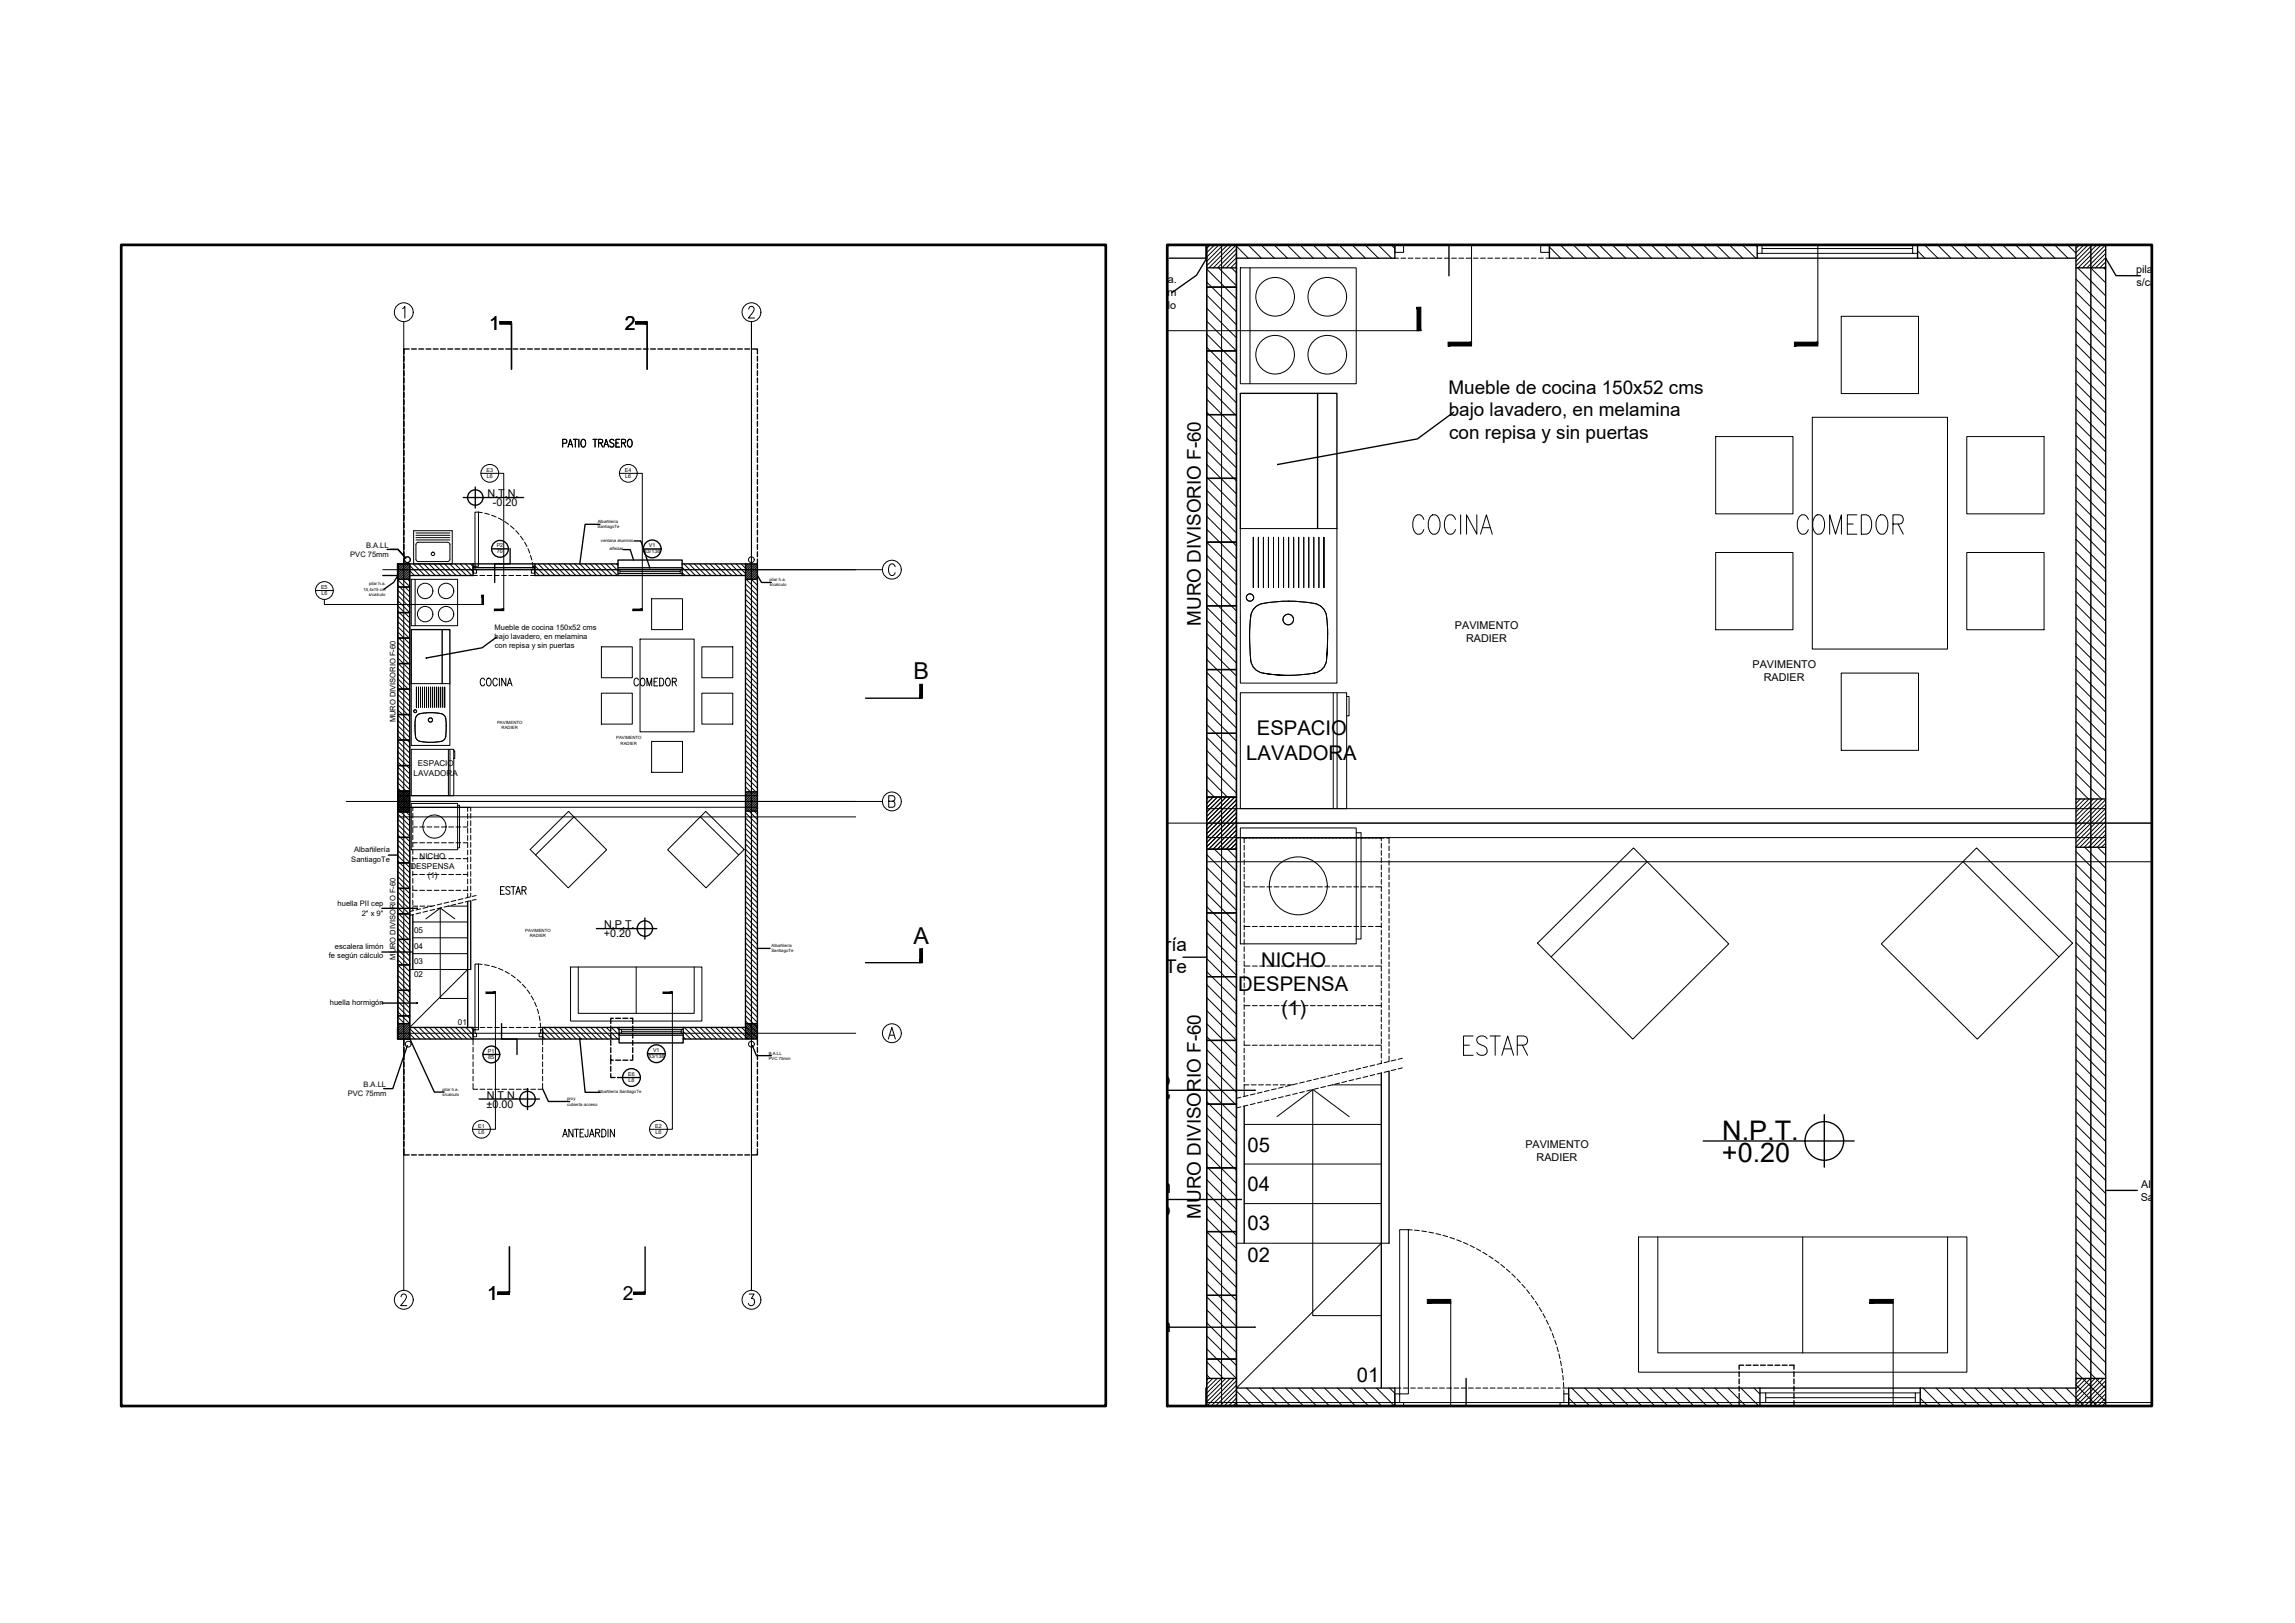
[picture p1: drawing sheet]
<svg xmlns="http://www.w3.org/2000/svg" width="594mm" height="420mm" viewBox="0 0 594 420" stroke-linecap="round" stroke-linejoin="round" font-family="sans-serif">
<defs><g id="words">
<g font-size="8.8">
<text x="364.4" y="139.3">COCINA</text>
<text x="463.9" y="139.3">COMEDOR</text>
<text x="377.5" y="274.5">ESTAR</text>
</g>
<g font-size="7">
<text x="445.8" y="295.2">N.P.T.</text>
<text x="445.7" y="300.9">+0.20</text>
</g>
<g font-size="6">
<text x="236.4" y="175.9">B</text>
<text x="236.4" y="244.3">A</text>
</g>
<g font-size="5.2">
<text x="325.3" y="190.4">ESPACIO</text>
<text x="322.6" y="196.7">LAVADORA</text>
<text x="326.4" y="250.3">NICHO</text>
<text x="320.5" y="256.6">DESPENSA</text>
<text x="331.7" y="262.9">(1)</text>
<text x="322.9" y="298.1">05</text>
<text x="322.9" y="308.4">04</text>
<text x="322.9" y="318.5">03</text>
<text x="322.9" y="326.6">02</text>
<text x="351.2" y="357.8">01</text>
</g>
<g font-size="5">
<text x="126.7" y="85.4">1</text>
<text x="161.8" y="85.4">2</text>
<text x="126.1" y="336.6">1</text>
<text x="161.2" y="336.6">2</text>
</g>
<g font-size="4.9">
<text x="375" y="102">Mueble de cocina 150x52 cms</text>
<text x="375" y="107.8">bajo lavadero, en melamina</text>
<text x="375.1" y="113.6">con repisa y sin puertas</text>
<text x="310.9" y="162" transform="rotate(-90 310.9 162)">MURO DIVISORIO F-60</text>
<text x="282.3" y="252">SantiagoTe</text>
<text x="284.2" y="246.1">Albañilería</text>
<text x="273.4" y="281">huella PII cep</text>
<text x="289" y="286.9">2&quot; x 9&quot;</text>
<text x="271.7" y="308.8">escalera limón</text>
<text x="267.7" y="314.7">fe según cálculo</text>
<text x="310.9" y="315.5" transform="rotate(-90 310.9 315.5)">MURO DIVISORIO F-60</text>
<text x="268.4" y="344.8">huella hormigón</text>
</g>
<g font-size="2.8">
<text x="552.9" y="70.6">pilar h.a.</text>
<text x="290.1" y="76.6">15,4x15 cm</text>
<text x="293.9" y="73.2">pilar h.a.</text>
<text x="553" y="73.9">s/calculo</text>
<text x="293.6" y="79.9">s/calculo</text>
<text x="126.2" y="128.7">N.T.N.</text>
<text x="127.6" y="131">-0.20</text>
<text x="376.6" y="162.8">PAVIMENTO</text>
<text x="379.5" y="166.1">RADIER</text>
<text x="453.7" y="173">PAVIMENTO</text>
<text x="456.6" y="176.3">RADIER</text>
<text x="156.3" y="242.6">+0.20</text>
<text x="156.4" y="240.3">N.P.T.</text>
<text x="126" y="286.7">±0.00</text>
<text x="126" y="284.5">N.T.N.</text>
<text x="394.9" y="297.2">PAVIMENTO</text>
<text x="397.8" y="300.6">RADIER</text>
<text x="554.2" y="310.8">SantiagoTe</text>
<text x="554.3" y="307.4">Albañilería</text>
</g>
<g font-size="2.1">
<text x="107.1" y="200.9">LAVADORA</text>
<text x="108.2" y="198.4">ESPACIO</text>
<text x="106.2" y="224.9">DESPENSA</text>
<text x="108.6" y="222.3">NICHO</text>
<text x="110.7" y="227.4">(1)</text>
<text x="107.2" y="245.6">04</text>
<text x="107.2" y="241.5">05</text>
<text x="107.2" y="249.7">03</text>
<text x="107.2" y="252.9">02</text>
<text x="118.5" y="265.4">01</text>
</g>
<g font-size="2">
<text x="94.7" y="141.7">B.A.LL</text>
<text x="90.7" y="144.1">PVC 75mm</text>
<text x="128" y="163">Mueble de cocina 150x52 cms</text>
<text x="128" y="165.4">bajo lavadero, en melamina</text>
<text x="128.1" y="167.7">con repisa y sin puertas</text>
<text x="102.4" y="187" transform="rotate(-90 102.4 187)">MURO DIVISORIO F-60</text>
<text x="91.7" y="220.7">Albañilería</text>
<text x="90.9" y="223">SantiagoTe</text>
<text x="87.4" y="234.7">huella PII cep</text>
<text x="93.6" y="237">2&quot; x 9&quot;</text>
<text x="86.7" y="245.8">escalera limón</text>
<text x="85.1" y="248.1">fe según cálculo</text>
<text x="102.4" y="248.5" transform="rotate(-90 102.4 248.5)">MURO DIVISORIO F-60</text>
<text x="85.4" y="260.2">huella hormigón</text>
<text x="94.1" y="281.3">B.A.LL</text>
<text x="90" y="283.7">PVC 75mm</text>
</g>
<g font-size="1.4">
<text x="125.9" y="122.1">E3</text>
<text x="126" y="123.6">L6</text>
<text x="161.8" y="122.1">E4</text>
<text x="161.9" y="123.6">L6</text>
<text x="128.6" y="141.6">P2</text>
<text x="128.6" y="143.2">70</text>
<text x="166.7" y="143.2">83/138</text>
<text x="168" y="141.7">V1</text>
<text x="83.1" y="152.4">E5</text>
<text x="83.2" y="154">L6</text>
<text x="126.3" y="272.5">P1</text>
<text x="126.4" y="274.1">85</text>
<text x="167.8" y="273.9">83/138</text>
<text x="169" y="272.3">V1</text>
<text x="162.6" y="278.5">E6</text>
<text x="162.7" y="280.1">L8</text>
<text x="123.8" y="291.9">E1</text>
<text x="123.9" y="293.5">L6</text>
<text x="169.6" y="291.9">E2</text>
<text x="169.7" y="293.5">L6</text>
</g>
<g font-size="1.1">
<text x="154.7" y="136.7">SantiagoTe</text>
<text x="154.7" y="135.3">Albañilería</text>
<text x="155.6" y="140.2">ventana aluminio</text>
<text x="157.8" y="142.5">alfeizar</text>
<text x="94.1" y="152.9">15,4x15 cm</text>
<text x="95.5" y="154.2">s/calculo</text>
<text x="95.6" y="151.5">pilar h.a.</text>
<text x="199.2" y="150.5">pilar h.a.</text>
<text x="199.2" y="151.8">s/calculo</text>
<text x="128.7" y="187.4">PAVIMENTO</text>
<text x="129.8" y="188.7">RADIER</text>
<text x="159.5" y="191.4">PAVIMENTO</text>
<text x="160.7" y="192.8">RADIER</text>
<text x="136" y="241.1">PAVIMENTO</text>
<text x="137.1" y="242.5">RADIER</text>
<text x="199.7" y="245.2">Albañilería</text>
<text x="199.7" y="246.6">SantiagoTe</text>
<text x="199" y="274.4">PVC 75mm</text>
<text x="199" y="273">B.A.LL</text>
<text x="114.5" y="282.5">pilar h.a.</text>
<text x="114.6" y="283.8">s/calculo</text>
<text x="146.8" y="284.9">proy</text>
<text x="146.8" y="286.2">cubierta acceso</text>
<text x="154.7" y="283.1">Albañilería SantiagoTe</text>
</g>
</g></defs>
<!-- layer: A-ANNO-SYMB -->
<g fill="none" stroke="#000" stroke-width=".26">
<path d="M316.2 63.4v300.6M541.2 63.4v300.6M104.5 83.3v250.8M194.5 83.2v250.8M99.1 147.5h129.3M89.6 207.5h138.8M103 209h93.1M103 211.5h118.5M103 206h93.1M302.2 213.1h254.8M312.4 216.8h232.7M312.4 209.3h232.7"/>
<path d="M312.4 223.1h244.6M103 267.5h118.5M312.4 363.1h244.6"/>
<circle cx="104.5" cy="80.8" r="2.44"/>
<circle cx="194.5" cy="80.8" r="2.44"/>
<circle cx="230.9" cy="147.5" r="2.44"/>
<circle cx="230.9" cy="207.5" r="2.44"/>
<circle cx="230.9" cy="267.5" r="2.44"/>
<circle cx="104.5" cy="336.5" r="2.44"/>
<circle cx="194.5" cy="336.5" r="2.44"/>
</g>
<!-- layer: A-WALL-FULL -->
<g fill="none" stroke="#000" stroke-width=".35">
<path d="M312.4 63.4v300.6M312.4 74.3h7.7M312.4 69.3h7.7M320.1 63.4v300.6M361.1 63.4v3.4h-41M401.1 63.4v3.4h53.8v-3.4M496.4 63.4v3.4h41M537.4 63.4v300.6M537.4 69.3h7.7M545.1 63.4v300.6M312.4 90.8h7.7M312.4 107.3h7.7"/>
<path d="M312.4 123.8h7.7M103 146h3.1v123h-3.1zM103 152h3.1M103 158.6h3.1M103 150h3.1M106.1 146h16.4v3h-16.4M138.5 146h21.5v3h-21.5zM193 146h3.1v123h-3.1zM193 146h-16.4v3h16.4M193 150h3.1M312.4 156.8h7.7M312.4 140.3h7.7"/>
<path d="M103 178.4h3.1M103 171.8h3.1M103 165.2h3.1M312.4 173.3h7.7M103 198.2h3.1M103 191.6h3.1M103 185h3.1M312.4 189.8h7.7M103 204.8h3.1M103 210.2h3.1M103 216.8h3.1M193 205h3.1"/>
<path d="M193 210h3.1M312.4 206.3h7.7M312.4 219.8h7.7M537.4 206.8h7.7M537.4 219.3h7.7M103 223.4h3.1M103 230h3.1M103 236.6h3.1M312.4 236.3h7.7M103 243.2h3.1M103 249.8h3.1M103 256.4h3.1"/>
<path d="M312.4 252.8h7.7M103 263h3.1M103 265h3.1M106.1 266h16.4v3h-16.4M140.5 266h19.8v3h-19.8zM193 266h-16.1v3h16.1M193 265h3.1M312.4 269.3h7.7M312.4 285.8h7.7M312.4 302.3h7.7M312.4 318.8h7.7M312.4 335.3h7.7"/>
<path d="M312.4 351.8h7.7M312.4 356.8h7.7M320.1 359.3h41v4.7M537.4 359.3h-40.3v4.7M537.4 356.8h7.7M406.1 364v-4.7h49.5v4.7"/>
</g>
<!-- layer: A-WALL-FULL-EXTR -->
<path d="M302.6 66.8h9.8M99.1 149h3.9" fill="none" stroke="#000" stroke-width=".35"/>
<!-- layer: A-FURN -->
<g fill="none" stroke="#000" stroke-width=".26">
<path d="M321.1 69.3h30v30h-30zM323.6 69.3v30M476.6 81.9h20v20h-20zM444.1 113h20v20h-20zM469.1 108h35v60h-35zM509.1 113h20v20h-20zM107.1 137.4h9.9v8.6h-9.9zM107.7 138.6h8.8M107.7 138h8.8M107.7 139.2h8.8M107.7 139.8h8.8M321.1 136.8h25v40h-25z"/>
<path d="M324.4 139.1v13v-13M325.7 139.1v13v-13M327 139.1v13M328.3 139.1v13M329.7 139.1v13v-13M331 139.1v13v-13M332.3 139.1v13M333.6 139.1v13M334.9 139.1v13M336.2 139.1v13M337.5 139.1v13M338.8 139.1v13"/>
<path d="M340.1 139.1v13M341.4 139.1v13M342.7 139.1v13v-13M106.5 150h12v12h-12zM107.5 150v12M107.7 141v3.8l.1 .4 .5 .2 7.8-.1 .4-.5v-3.8M107.7 141l.1-.4 .5-.2h7.6l.4 .2 .2 .4M168.7 155h8v8h-8zM444.1 143h20v20h-20zM509.1 143h20v20h-20zM106.5 177h10v16h-10zM107.8 177.9v5.2v-5.2"/>
<path d="M108.3 177.9v5.2v-5.2M108.8 177.9v5.2M109.4 177.9v5.2M109.9 177.9v5.2v-5.2M110.4 177.9v5.2v-5.2M110.9 177.9v5.2M111.5 177.9v5.2M112 177.9v5.2M112.5 177.9v5.2M113 177.9v5.2M113.5 177.9v5.2M114.1 177.9v5.2"/>
<path d="M114.6 177.9v5.2M115.1 177.9v5.2v-5.2M155.7 179.5h8v8h-8zM155.7 167.5h8v8h-8zM165.7 165.5h14v24h-14zM181.7 179.5h8v8h-8zM181.7 167.5h8v8h-8zM321.1 179.3h27.5v30h-27.5zM323.5 164.2l.3 6.8M323.5 164.2v-.7a17.6 17.6 0 0 1 .7-5.3 4.5 4.5 0 0 1 4.3-2.2l3.4-.3h3.4a20.3 20.3 0 0 1 6.3 1 5 5 0 0 1 2 4.8l.1 2.7M323.8 171a3.8 3.8 0 0 0 3 3.2M326.8 174.2l2.7 .4 4.1 .2-4.1-.2z"/>
<path d="M343.4 171a3.9 3.9 0 0 1-3.9 3.4l-5.9 .4M343.7 164.2l-.3 6.8zM345.1 179.3v30M346.1 179.3v30M476.6 174.2h20v20.1h-20zM106.5 194h11v12h-11zM108.1 185.1a10.3 10.3 0 0 1 6.8 0 4.8 4.8 0 0 1 .6 3.4v1.1a2.03 2.03 0 0 1-2.4 2.5l-1.1 .1a8.8 8.8 0 0 1-3.9-.6 3.1 3.1 0 0 1-.7-2.6v-1.1a4.1 4.1 0 0 1 .7-2.8zM116.1 194v12M116.5 194v12M117.5 194.4h.2v2h-.2M168.7 191.9h8v8h-8zM348.6 180.3h.6v5h-.6"/>
<path d="M106.5 208h12v12h-12zM118.5 208.5h.5v11h-.5M137.2 219.9l10-9.8 9.8 9.9-9.9 9.9zM148.6 211.5l-10 9.8M181.3 211.5l9.9 9.8M182.7 210.1l9.9 9.8-9.8 10-10-9.9zM321.1 214.3h30v30h-30zM351.1 215.6h1.2v27.5h-1.2M511.6 219.5l24.9 24.7-24.7 24.8-24.8-24.6zM426.4 223.1l-24.9 24.6M508.1 223.1l24.9 24.6M147.7 250.3h34v14h-34z"/>
<path d="M149.7 250.3v12h30v-12M164.7 250.3v12M398 244.2l24.8-24.7 24.7 24.9-24.8 24.6zM424.1 320.2h85v35h-85zM429.1 320.2v30h75v-30M466.6 320.2v30"/>
<circle cx="330.1" cy="76.8" r="5"/>
<circle cx="343.6" cy="76.8" r="5"/>
<circle cx="330.1" cy="91.8" r="5"/>
<circle cx="343.6" cy="91.8" r="5"/>
<circle cx="105.5" cy="144.9" r=".75"/>
<circle cx="110.1" cy="153" r="2"/>
<circle cx="110.1" cy="159" r="2"/>
<circle cx="112.1" cy="143.4" r=".45"/>
<circle cx="115.5" cy="153" r="2"/>
<circle cx="115.5" cy="159" r="2"/>
<circle cx="194.5" cy="144.9" r=".75"/>
<circle cx="323.6" cy="154.7" r=".95"/>
<circle cx="333.5" cy="160.4" r="1.37"/>
<circle cx="107.5" cy="184.1" r=".38"/>
<circle cx="111.4" cy="186.4" r=".55"/>
<circle cx="112.5" cy="214" r="3"/>
<circle cx="336.1" cy="229.3" r="7.5"/>
<circle cx="105.7" cy="270.3" r=".75"/>
<circle cx="194.5" cy="270.3" r=".75"/>
</g>
<!-- layer: A-FLOR-OVHD -->
<g fill="none" stroke="#000" stroke-width=".26">
<path d="M361.1 66.8h.9M362.6 66.8h1.3M364.5 66.8h1.3M366.4 66.8h1.2M368.3 66.8h1.2M370.1 66.8h1.3M372 66.8h1.3M373.9 66.8h1.2M375.8 66.8h1.2M377.6 66.8h1.3M379.5 66.8h1.3M381.4 66.8h1.2"/>
<path d="M383.3 66.8h1.2M385.1 66.8h1.3M387 66.8h1.3M388.9 66.8h1.2M390.8 66.8h1.2M392.6 66.8h1.3M394.5 66.8h1.3M396.4 66.8h1.2M398.3 66.8h1.2M400.1 66.8h1M122.5 149h1.1M124.2 149h1.3"/>
<path d="M126.1 149h1.2M128 149h1.2M129.8 149h1.3M131.7 149h1.3M133.6 149h1.2M135.5 149h1.2M137.3 149h1.2M106.1 209h15.8v1M106.9 218.2h1.1M106.9 214.1h1.1M106.9 209v.9M106.9 210.5v1.3"/>
<path d="M106.9 212.4v1.2M106.9 214.3v1.2M106.9 216.2v1.2M106.9 218v1.3M106.9 219.9v1.3M108.6 218.2h1.3M108.6 214.1h1.3M110.5 218.2h1.3M110.5 214.1h1.3M112.4 218.2h1.2M112.4 214.1h1.2M114.3 218.2h1.2"/>
<path d="M114.3 214.1h1.2M116.1 218.2h1.3M116.1 214.1h1.3M118 218.2h1.3M118 214.1h1.3M119.9 218.2h1.2M119.9 214.1h1.2M121.1 209v1.1M121.1 210.7v1.2M121.1 212.6v1.2M121.1 214.4v1.3M121.1 216.3v1.3"/>
<path d="M121.1 218.2v1.2M121.9 210.6v1.2M121.9 212.5v1.2M121.9 214.3v1.3M121.9 216.2v1.3M121.9 218.1v1.2M121.9 220v1.2M320.2 216.9h.6M321.4 216.9h36.9M322.1 216.9v1.3M322.1 218.8v1.3M357.6 216.9v.8"/>
<path d="M357.6 218.3v1.2M358.9 216.9h.7v1.5M359.6 219v1.2M106.9 234.6h1.2M106.9 229.3v1.2h1.1M106.9 226.4h1.1M106.9 222.3h1.1M106.9 221.8v1.2M106.9 223.7v1.2M106.9 225.5v1.3M106.9 227.4v1.3M106.9 231.2v1.2"/>
<path d="M106.9 233v1.3M106.9 234.9v.9M107.1 236.7l-1 .3M107.1 235.7l-1 .3M108.6 230.5h1.3M108.6 226.4h1.3M108.6 222.3h1.3M108.7 234.6h1.3M108.9 236.3l-1.2 .3M108.9 235.3l-1.2 .3M110.5 230.5h1.3M110.5 226.4h1.3"/>
<path d="M110.5 222.3h1.3M110.6 234.6h1.2M110.7 235.9l-1.2 .2M110.7 234.9l-1.2 .2M112.4 230.5h1.2M112.4 226.4h1.2M112.4 222.3h1.2M112.5 235.4l-1.2 .3M112.5 234.4l-1.2 .3M114.3 230.5h1.2M114.3 226.4h1.2M114.3 222.3h1.2"/>
<path d="M114.4 235l-1.3 .3M114.4 234l-1.3 .3M116.1 230.5h1.3M116.1 226.4h1.3M116.1 222.3h1.3M116.2 234.5l-1.2 .3M116.2 233.5l-1.2 .3M118 234.1l-1.2 .3M118 233.1l-1.2 .3M118 230.5h1.3M118 226.4h1.3M118 222.3h1.3"/>
<path d="M119.8 233.7l-1.2 .2M119.8 232.7l-1.2 .2M119.9 230.5h1.2M119.9 226.4h1.2M119.9 222.3h1.2M121.1 220.1v1.2M121.1 221.9v1.3M121.1 223.8v1.3M121.1 225.7v1.2M121.1 227.6v1.2M121.1 229.4v1.3M121.1 231.3v1.1"/>
<path d="M121.7 233.2l-1.3 .3M121.7 232.2l-1.3 .3M121.9 221.8v1.3M121.9 223.7v1.3M121.9 225.6v1.2M121.9 227.5v1.2M121.9 229.3v1.3M121.9 231.2v1M123.2 232.8l-.9 .3M123.2 231.8l-.9 .3M322.1 239.8h1.5M322.1 229.6h1.5"/>
<path d="M322.1 220.7v1.3M322.1 222.6v1.2M322.1 224.5v1.2M322.1 226.3v1.3M322.1 228.2v1.3M322.1 230.1v1.2M322.1 232v1.2M322.1 233.8v1.3M322.1 235.7v1.3M322.1 237.6v1.2M322.1 239.5v1.2M324.2 239.8h1.2"/>
<path d="M324.2 229.6h1.2M326.1 239.8h1.2M326.1 229.6h1.2M327.9 239.8h1.3M327.9 229.6h1.3M329.8 239.8h1.3M329.8 229.6h1.3M331.7 239.8h1.2M331.7 229.6h1.2M333.6 239.8h1.2M333.6 229.6h1.2M335.4 239.8h1.3"/>
<path d="M335.4 229.6h1.3M337.3 239.8h1.3M337.3 229.6h1.3M339.2 239.8h1.2M339.2 229.6h1.2M341.1 239.8h1.2M341.1 229.6h1.2M342.9 239.8h1.3M342.9 229.6h1.3M344.8 239.8h1.3M344.8 229.6h1.3M346.7 239.8h1.2"/>
<path d="M346.7 229.6h1.2M348.6 239.8h1.2M348.6 229.6h1.2M350.4 239.8h1.3M350.4 229.6h1.3M352.3 239.8h1.3M352.3 229.6h1.3M354.2 239.8h1.2M354.2 229.6h1.2M356.1 239.8h1.5M356.1 229.6h1.5M357.6 220.2v1.2"/>
<path d="M357.6 222v1.3M357.6 223.9v1.3M357.6 225.8v1.2M357.6 227.7v1.2M357.6 229.5v1.3M357.6 231.4v1.3M357.6 233.3v1.2M357.6 235.2v1.2M357.6 237v1.3M357.6 238.9v1.3M359.6 220.9v1.2M359.6 222.7v1.3"/>
<path d="M359.6 224.6v1.3M359.6 226.5v1.2M359.6 228.4v1.2M359.6 230.2v1.3M359.6 232.1v1.3M359.6 234v1.2M359.6 235.9v1.2M359.6 237.7v1.3M359.6 239.6v1.3M322.1 248.8v1.3h1.5M322.1 241.3v1.3M322.1 243.2v1.3"/>
<path d="M322.1 245.1v1.2M322.1 247v1.2M322.1 250.7v1.3M322.1 252.6v1.2M322.1 254.5v1.2M322.1 256.3v1.3M322.1 258.2v1.3M324.2 250.1h1.2M326.1 250.1h1.2M327.9 250.1h1.3M329.8 250.1h1.3M331.7 250.1h1.2"/>
<path d="M333.6 250.1h1.2M335.4 250.1h1.3M337.3 250.1h1.3M339.2 250.1h1.2M341.1 250.1h1.2M342.9 250.1h1.3M344.8 250.1h1.3M346.7 250.1h1.2M348.6 250.1h1.2M350.4 250.1h1.3M352.3 250.1h1.3M354.2 250.1h1.2"/>
<path d="M356.1 250.1h1.5M357.6 240.8v1.2M357.6 242.7v1.2M357.6 244.5v1.3M357.6 246.4v1.3M357.6 248.3v1.2M357.6 250.2v1.2M357.6 252v1.3M357.6 253.9v1.3M357.6 255.8v1.2M357.6 257.7v1.2M357.6 259.5v1.3"/>
<path d="M359.6 241.5v1.2M359.6 243.4v1.2M359.6 245.2v1.3M359.6 247.1v1.3M359.6 249v1.2M359.6 250.9v1.2M359.6 252.7v1.3M359.6 254.6v1.3M359.6 256.5v1.2M359.6 258.4v1.2M122.5 266h1.1M122.5 269v1.5"/>
<path d="M122.5 271.1v1.3M122.5 273v1.2M122.5 274.9v1.2M122.5 276.7v1.3M122.5 278.6v1.3M124.3 266h1.2M126.1 266h1.3M128 266h1.3M129.9 266h1.2M131.8 266h1.2M133.6 266h1.3M135.5 266h1.3"/>
<path d="M137.4 266h1.2M139.3 266h1.2M140.5 269v1.5M140.5 271.1v1.3M140.5 273v1.2M140.5 274.9v1.2M140.5 276.7v1.3M140.5 278.6v1.3M322.1 270.6h1.5M322.1 260.3h1.5M322.1 260.1v1.2M322.1 262v1.2"/>
<path d="M322.1 263.8v1.3M322.1 265.7v1.3M322.1 267.6v1.2M322.1 269.5v1.2M322.1 271.3v1.3M322.1 273.2v1.3M322.1 275.1v1.2M322.1 277v1.2M322.1 278.8v1.3M324.2 270.6h1.2M324.2 260.3h1.2M326.1 270.6h1.2"/>
<path d="M326.1 260.3h1.2M327.9 270.6h1.3M327.9 260.3h1.3M329.8 270.6h1.3M329.8 260.3h1.3M331.7 270.6h1.2M331.7 260.3h1.2M333.6 270.6h1.2M333.6 260.3h1.2M335.4 270.6h1.3M335.4 260.3h1.3M337.3 270.6h1.3"/>
<path d="M337.3 260.3h1.3M339.2 270.6h1.2M339.2 260.3h1.2M339.5 279.6l-1.3 .3M341.1 270.6h1.2M341.1 260.3h1.2M341.3 279.2l-1.2 .3M342.9 270.6h1.3M342.9 260.3h1.3M343.1 278.8l-1.2 .3M344.8 270.6h1.3M344.8 260.3h1.3"/>
<path d="M344.9 278.3l-1.2 .3M346.7 270.6h1.2M346.7 260.3h1.2M346.7 277.9l-1.2 .3M348.6 270.6h1.2M348.6 260.3h1.2M348.6 279.9l-1.2 .3M348.6 277.4l-1.2 .3M350.4 279.5l-1.2 .3M350.4 277l-1.2 .3M350.4 270.6h1.3M350.4 260.3h1.3"/>
<path d="M352.2 279.1l-1.2 .3M352.2 276.6l-1.2 .3M352.3 270.6h1.3M352.3 260.3h1.3M354 278.6l-1.2 .3M354 276.1l-1.2 .3M354.2 270.6h1.2M354.2 260.3h1.2M355.9 278.2l-1.3 .3M355.9 275.7l-1.3 .3M356.1 270.6h1.5M356.1 260.3h1.5"/>
<path d="M357.6 261.4v1.3M357.6 263.3v1.2M357.6 265.2v1.2M357.6 267v1.3M357.6 268.9v1.3M357.6 270.8v1.2M357.6 272.7v1.2M357.6 274.5v.8M357.7 277.8l-1.2 .2M357.7 275.2l-1.2 .3M359.5 277.3l-1.2 .3M359.5 274.8l-1.2 .3"/>
<path d="M359.6 260.2v1.3M359.6 262.1v1.3M359.6 264v1.2M359.6 265.9v1.2M359.6 267.7v1.3M359.6 269.6v1.3M359.6 271.5v1.2M359.6 273.4v1.4M361.3 276.9l-1.2 .3M361.3 274.4l-1.2 .3M363 276.5l-1.1 .2M363 274l-1.1 .2"/>
<path d="M122.5 280.5v1.5h1.1M124.3 282h1.2M126.1 282h1.3M128 282h1.3M129.9 282h1.2M131.8 282h1.2M133.6 282h1.3M135.5 282h1.3M137.4 282h1.2M140.5 280.5v1.5h-1.2M321.2 286.5l-1 .3M321.2 284l-1 .3"/>
<path d="M322.1 280.8h1.2M322.1 280.7v1.3M322.1 282.6v1.2M323.1 286.1l-1.3 .3M323.1 283.6l-1.3 .3M323.9 280.8h1.3M324.9 285.7l-1.2 .3M324.9 283.2l-1.2 .3M325.8 280.8h1.2M326.7 285.2l-1.2 .3M326.7 282.7l-1.2 .3M327.7 280.8h1.2"/>
<path d="M328.5 284.8l-1.2 .3M328.5 282.3l-1.2 .3M329.5 280.8h1.3M330.3 284.3l-1.2 .3M330.3 281.8l-1.2 .3M331.4 280.8h1.3M332.2 283.9l-1.2 .3M332.2 281.4l-1.2 .3M333.3 280.8h1.2M334 283.5l-1.2 .3M334 281l-1.2 .3M335.8 283l-1.2 .3"/>
<path d="M335.8 280.5l-1.2 .3M337.6 282.6l-1.2 .3M337.6 280.1l-1.2 .3M339.5 282.1l-1.3 .3M341.3 281.7l-1.2 .3M343.1 281.3l-1.2 .3M344.9 280.8l-1.2 .3M346.7 280.4l-1.2 .3M361.1 359.3h1.5M363.3 359.3h1.2M365.1 359.3h1.3M367 359.3h1.3"/>
<path d="M368.9 359.3h1.2M370.8 359.3h1.2M372.6 359.3h1.3M374.5 359.3h1.3M376.4 359.3h1.2M378.3 359.3h1.2M380.1 359.3h1.3M382 359.3h1.3M383.9 359.3h1.2M385.8 359.3h1.2M387.6 359.3h1.3M389.5 359.3h1.3"/>
<path d="M391.4 359.3h1.2M393.3 359.3h1.2M395.1 359.3h1.3M397 359.3h1.3M398.9 359.3h1.2M400.8 359.3h1.2M402.6 359.3h1.3M404.5 359.3h1.6"/>
</g>
<!-- layer: A-FLOR-LEVL -->
<g fill="none" stroke="#000" stroke-width=".35">
<path d="M312.2 63.4v3.4M454.9 66.8h41.5M104.5 90.4v1.2v-1.2h1.4M104.5 92.2v1.3M104.5 94.1v1.3M104.5 96v1.2M104.5 97.9v1.2M104.5 99.7v1.3M106.5 90.4h1.3M108.4 90.4h1.3M110.3 90.4h1.2M112.2 90.4h1.2"/>
<path d="M114 90.4h1.3M115.9 90.4h1.3M117.8 90.4h1.2M119.7 90.4h1.2M121.5 90.4h1.3M123.4 90.4h1.3M125.3 90.4h1.2M127.2 90.4h1.2M129 90.4h1.3M130.9 90.4h1.3M132.8 90.4h1.2M134.7 90.4h1.2"/>
<path d="M136.5 90.4h1.3M138.4 90.4h1.3M140.3 90.4h1.2M142.2 90.4h1.2M144 90.4h1.3M145.9 90.4h1.3M147.8 90.4h1.2M149.7 90.4h1.2M151.5 90.4h1.3M153.4 90.4h1.3M155.3 90.4h1.2M157.2 90.4h1.2"/>
<path d="M159 90.4h1.3M160.9 90.4h1.3M162.8 90.4h1.2M164.7 90.4h1.2M166.5 90.4h1.3M168.4 90.4h1.3M170.3 90.4h1.2M172.2 90.4h1.2M174 90.4h1.3M175.9 90.4h1.3M177.8 90.4h1.2M179.7 90.4h1.2"/>
<path d="M181.5 90.4h1.3M183.4 90.4h1.3M185.3 90.4h1.2M187.2 90.4h1.2M189 90.4h1.3M190.9 90.4h1.3M192.8 90.4h1.2M194.7 90.4h1.4v1.2M196.1 92.2v1.3M196.1 94.1v1.3M196.1 96v1.2M196.1 97.9v1.2"/>
<path d="M196.1 99.7v1.3M104.5 101.6v1.3M104.5 103.5v1.2M104.5 105.4v1.2M104.5 107.2v1.3M104.5 109.1v1.3M104.5 111v1.2M104.5 112.9v1.2M104.5 114.7v1.3M104.5 116.6v1.3M104.5 118.5v1.2M196.1 101.6v1.3"/>
<path d="M196.1 103.5v1.2M196.1 105.4v1.2M196.1 107.2v1.3M196.1 109.1v1.3M196.1 111v1.2M196.1 112.9v1.2M196.1 114.7v1.3M196.1 116.6v1.3M196.1 118.5v1.2M341.1 101.8v35M104.5 120.4v1.2M104.5 122.2v1.3"/>
<path d="M104.5 124.1v1.3M104.5 126v1.2M104.5 127.9v1.2M104.5 129.7v1.3M104.5 131.6v1.3M104.5 133.5v1.2M104.5 135.4v1.2M104.5 137.2v1.3M104.5 139.1v1.3M196.1 120.4v1.2M196.1 122.2v1.3M196.1 124.1v1.3"/>
<path d="M196.1 126v1.2M196.1 127.9v1.2M196.1 129.7v1.3M196.1 131.6v1.3M196.1 133.5v1.2M196.1 135.4v1.2M196.1 137.2v1.3M196.1 139.1v1.3M321.1 136.8v-35h25v35M102.9 146v3M104.5 141v1.2M104.5 142.9v1.2"/>
<path d="M104.5 144.7v1.3M122.5 147h16M122.5 146h16M160 146v-1h16.6v1M160 149h16.6M160 147h16.6M196.1 141v1.2M196.1 142.9v1.2M196.1 144.7v1.3M106.5 177v-14h10v14M114.5 163v14M106.9 236.8v14.2"/>
<path d="M121.1 233.4v32.6M121.9 233.2v17.8M102.9 266v3M104.5 269v1.5M104.5 271.2v1.2M104.5 273v1.3M104.5 274.9v1.3M104.5 276.8v1.2M104.5 278.7v1.2M122.5 269h18M160.3 269v1h16.6v-1M160.3 266h16.6"/>
<path d="M160.3 268h16.6M196.1 269v1.5M196.1 271.2v1.2M196.1 273v1.3M196.1 274.9v1.3M196.1 276.8v1.2M196.1 278.7v1.2M357.6 277.8v81.5M359.6 277.3v44.5M104.5 299v-1.6v1.6h1.4M104.5 280.5v1.3M104.5 282.4v1.3"/>
<path d="M104.5 284.3v1.2M104.5 286.2v1.2M104.5 288.1v1.2M104.5 289.9v1.3M104.5 291.8v1.2M104.5 293.7v1.2M104.5 295.5v1.3M106.5 299h1.3M108.4 299h1.3M110.3 299h1.2M112.2 299h1.2M114 299h1.3"/>
<path d="M115.9 299h1.3M117.8 299h1.2M119.7 299h1.2M121.5 299h1.3M123.4 299h1.3M125.3 299h1.2M127.2 299h1.2M129 299h1.3M130.9 299h1.3M132.8 299h1.2M134.7 299h1.2M136.5 299h1.3"/>
<path d="M138.4 299h1.3M140.3 299h1.2M142.2 299h1.2M144 299h1.3M145.9 299h1.3M147.8 299h1.2M149.7 299h1.2M151.5 299h1.3M153.4 299h1.3M155.3 299h1.2M157.2 299h1.2M159 299h1.3"/>
<path d="M160.9 299h1.3M162.8 299h1.2M164.7 299h1.2M166.5 299h1.3M168.4 299h1.3M170.3 299h1.2M172.2 299h1.2M174 299h1.3M175.9 299h1.3M177.8 299h1.2M179.7 299h1.2M181.5 299h1.3"/>
<path d="M183.4 299h1.3M185.3 299h1.2M187.2 299h1.2M189 299h1.3M190.9 299h1.3M192.8 299h1.2M196.1 297.4v1.6h-1.4M196.1 280.5v1.3M196.1 282.4v1.3M196.1 284.3v1.2M196.1 286.2v1.2M196.1 288.1v1.2"/>
<path d="M196.1 289.9v1.3M196.1 291.8v1.2M196.1 293.7v1.2M196.1 295.5v1.3M322.1 286.3v35.5M312.2 359.3v4.7M455.6 359.3h41.5"/>
</g>
<!-- layer: A-ANNO-TEXT -->
<g fill="none" stroke="#000" stroke-width=".26">
<path d="M104.2 79.9l.6-.6v3M193.8 80l.1-.4 .4-.3h.5l.3 .3a1.08 1.08 0 0 1-.2 1.3l-1.2 1.4h1.6M145.7 114.8l.9-.1 .1-.3-.1-.6-.9-.1v2M147 115.7l.6-2 .6 2M147.3 115.1h.7M148.4 113.7h1.1M148.9 113.7v2M149.8 113.7v2M150.7 113.8l.1-.1a1.09 1.09 0 0 1 .9 .8 1.09 1.09 0 0 1-.4 1.1l-.2 .1a1.08 1.08 0 0 1-.8-.8 1.08 1.08 0 0 1 .4-1.1zM153.5 113.7h1.1M154 113.7v2M154.9 114.7l1-.1 .1-.3-.1-.5-1-.1v2"/>
<path d="M155.5 114.7l.5 1M156.3 115.7l.6-2 .6 2M156.5 115.1h.8M158.9 114a.53 .53 0 0 0-.7-.3 .53 .53 0 0 0-.3 .7l.9 .5 .1 .5a.62 .62 0 0 1-1.1 0M159.4 114.7h.7M160.4 113.7h-1v2h1M160.9 114.7l.9-.1 .2-.3-.2-.5-.9-.1v2M161.4 114.7l.6 1M162.7 113.8l.2-.1a1.03 1.03 0 0 1 .8 1 1.03 1.03 0 0 1-.8 1 1.33 1.33 0 0 1-.2-1.9zM231.7 146.7a.8 .8 0 0 0-.8-.8 .8 .8 0 0 0-.8 .8l-.1 .4a1.32 1.32 0 0 0 1.1 1.9l.6-.7M125.5 176a.59 .59 0 0 0-.8-.4 .59 .59 0 0 0-.4 .7v.5a.59 .59 0 0 0 .4 .8 .59 .59 0 0 0 .8-.5M126.2 175.7l.2-.1a1.03 1.03 0 0 1 .8 1 1.03 1.03 0 0 1-.8 1 1.33 1.33 0 0 1-.2-1.9z"/>
<path d="M128.7 176a.59 .59 0 0 0-.7-.4 .59 .59 0 0 0-.4 .7v.5a.59 .59 0 0 0 .4 .8 .59 .59 0 0 0 .7-.5M129.3 175.6v2M130.9 175.6v2l-1-2v2M131.3 177.6l.6-2 .6 2M131.6 176.9h.7M165.3 176a.59 .59 0 0 0-.8-.4 .59 .59 0 0 0-.4 .7v.5a.59 .59 0 0 0 .4 .8 .59 .59 0 0 0 .8-.5M166 175.7l.2-.1a1.03 1.03 0 0 1 .8 1 1.03 1.03 0 0 1-.8 1 1.32 1.32 0 0 1-.2-1.9zM167.5 177.6v-2l.6 2 .6-2v2M169.3 176.5h.6M170.3 175.6h-1v2h1M170.8 175.6a1.07 1.07 0 0 1 1 .6 1.07 1.07 0 0 1-.3 1.3l-.7 .1zM172.6 175.7l.1-.1a1.03 1.03 0 0 1 .8 1 1.03 1.03 0 0 1-.8 1 1.34 1.34 0 0 1-.1-1.9z"/>
<path d="M174 176.5l.9-.1 .2-.3-.2-.4-.9-.1v2M174.6 176.5l.5 1.1M230.1 207.4h1a.73 .73 0 0 0 .6-.7 .73 .73 0 0 0-.6-.7h-1v3h1a.81 .81 0 0 0 .6-.8 .81 .81 0 0 0-.6-.8M129.6 230.5h.6M130.6 229.5h-1v2h1M132 229.8a.53 .53 0 0 0-.7-.3 .53 .53 0 0 0-.3 .7l.9 .5 .1 .5a.61 .61 0 0 1-1.1 0M132.3 229.5h1.1M132.8 229.5v2M133.5 231.5l.6-2 .6 2M133.8 230.9h.7M135.1 230.5l.9-.1 .2-.3-.2-.5-.9-.1v2M135.7 230.5l.5 1"/>
<path d="M229.9 269l1-3 .9 3M230.3 268h1.1M145.7 294.3l.6-2 .6 2M145.9 293.7h.7M148.3 292.3v2l-1-2v2M148.7 292.3h1.1M149.2 292.3v2M150.2 293.3h.6M151.1 292.3h-.9v2h.9M152.2 292.3l-.1 1.9h-.5l-.2-.5M152.6 294.3l.6-2 .6 2M152.8 293.7h.8"/>
<path d="M154.2 293.3l.9-.1 .2-.3-.2-.5-.9-.1v2M154.7 293.3l.6 1M155.8 292.3a1.07 1.07 0 0 1 1.1 .7 1.07 1.07 0 0 1-.4 1.2l-.7 .1zM157.4 292.3v2M159.1 292.3v2l-1.1-2v2M103.8 335.7l.1-.4 .4-.3h.4l.4 .3a1.08 1.08 0 0 1-.2 1.3l-1.2 1.4h1.6M193.9 335h1.3l-.7 1.1a.89 .89 0 0 1 .8 1.4 .89 .89 0 0 1-1.6-.1"/>
</g>
<!-- layer: A-ANNO-NOTE -->
<g fill="none" stroke="#000" stroke-width=".35">
<path d="M375.1 63.4v8M132.4 83.6v12M167.5 83.6v12M119.9 128.8h15.7M123 126.1v5.4M127.3 142.1h4.3M132.1 142v4h-4v4.8M166.5 142.1h4.6M224 180.7h14.4M166.9 237.7v5.4M154.4 240.4h15.6M224 249.2h14.4"/>
<path d="M125 273h4.3M129.8 265v4h4v4M158.1 273.1v1.4h.7M158.1 265.6v1.3M158.1 267.5v1.2M158.1 269.3v1.3M158.1 271.2v1.3M158.8 263.6h-.7v1.4M159.4 274.5h1.2M159.4 263.6h1.2M161.2 278.9h4.6M161.3 274.5h1.2"/>
<path d="M161.3 263.6h1.2M163.1 263.6h.7v1.4M163.8 273.1v1.4h-.7M163.8 265.6v1.3M163.8 267.5v1.2M163.8 269.3v1.3M163.8 271.2v1.3M167.6 272.8h4.6M124 284.5h15.6M136.6 281.8v5.4M440.9 295.4h39.1M472.2 288.6v13.6"/>
<path d="M131.9 322.8v12M167 322.8v12M379.5 356.8v7.2M450.2 355.1v1.3M450.2 357v1.2M450.2 358.9v1.2M451.3 353.4h-1.1v1.1M452 353.4h1.2M453.9 353.4h1.2M455.7 353.4h1.3M457.6 353.4h1.2M459.5 353.4h1.2"/>
<path d="M461.3 353.4h1.3M463.2 353.4h1.2v1.1M464.4 355.1v1.3M464.4 357v1.2M464.4 358.9v1.2M450.2 360.7v1.3M450.2 362.6v1.3M464.4 360.7v1.3M464.4 362.6v1.3"/>
<circle cx="123" cy="128.8" r="2"/>
<circle cx="129.4" cy="142.1" r="2.18"/>
<circle cx="168.8" cy="142.1" r="2.3"/>
<circle cx="166.9" cy="240.4" r="2"/>
<circle cx="127.2" cy="273" r="2.18"/>
<circle cx="163.5" cy="278.9" r="2.3"/>
<circle cx="169.9" cy="272.8" r="2.3"/>
<circle cx="136.6" cy="284.5" r="2"/>
<circle cx="472.2" cy="295.4" r="5"/>
</g>
<g fill="#000" stroke="#000" stroke-width=".26">
<path d="M129.4 83.3h3v.6zM129.4 83.3v.6h3z"/>
<path d="M129.4 83.3h3v.6zM129.4 83.3v.6h3z"/>
<path d="M164.5 83.3h3v.6zM164.5 83.3v.6h3z"/>
<path d="M164.5 83.3h3v.6zM164.5 83.3v.6h3z"/>
<path d="M238.8 177.1v3.6h-.7zM238.1 177.1v3.6l.7-3.6z"/>
<path d="M238.8 245.6v3.6h-.7zM238.1 245.6v3.6l.7-3.6z"/>
<path d="M128.9 335.1h3v-.6zM128.9 334.5h3l-3 .6z"/>
<path d="M128.9 335.1h3v-.6zM128.9 334.5h3l-3 .6z"/>
<path d="M164 335.1h3v-.6zM164 334.5h3l-3 .6z"/>
</g>
<!-- layer: 0 -->
<g fill="none" stroke="#000" stroke-width=".35">
<path d="M312.4 66.8l-2.7 4.5-6.3 4.4M545.1 66.9h.1M545.1 66.9l2.6 4.5h6.4M376.3 106.7l-9.4 6.9-36.2 6.7M155.3 135.7h-3.8l-1.4 10.3M330.7 120.2h.1M100.2 142.2h2.8l2 2.3-2-2.3h-2M103 149l-1.1 1.8-2.5 1.7M161.2 142.3h1.9l.9 2.6M164 144.9h.1M164.1 140h1.8l2.3 7M168.2 147h.1"/>
<path d="M196.1 149l1 1.8h2.6M128.5 164.9l-3.7 2.8-14.5 2.6M98.8 235.1h9.2M100.5 221.4h2.5M98.8 259.7h9.2M98.8 246.5h7.7M196.2 245.5h3.1M312.4 247.8h-6.2M105.4 270.7l-3.7 11.1h-2.4M106.1 269l6.3 13.7h2.6M150.1 269l1.4 13.8h3.8M158.1 278v.9h1.1"/>
<path d="M158.1 274.5v1M158.1 276.1v1.2M159.8 278.9h1.1M194.7 270.7l1.1 2.6h3.9M140.5 282l1.5 3.2h5.5M302.2 282.3h22.7M324.9 282.2v.1M302.2 310.5h19.1M321.3 310.5h.1M545.4 308.2h7.9M545.4 308.2h.1M302.2 343.6h22.7"/>
<path d="M324.9 343.6h.1"/>
</g>
<!-- layer: A-WALL-PATT -->
<g fill="none" stroke="#000" stroke-width=".26">
<path d="M312.4 73l7.7 7.7M312.4 69.7l7.7 7.7M312.4 79.8l7.7 7.7M312.4 76.4l7.7 7.7M313.3 63.4l-.9 .9M314.4 63.4l-2 2M315.4 69.3l4.7 4.7M315.5 63.4l-3.1 3.2M316.6 63.4l-4.2 4.3M317.8 63.4l-5.4 5.4M318.8 69.3l1.3 1.3M318.9 63.4l-6 5.9"/>
<path d="M320 63.4l-5.9 5.9M320.1 64.5l-4.9 4.8M320.1 65.6l-3.8 3.7M320.1 66.7l-2.7 2.6M320.1 63.7l3 3.1M320.1 67.8l-1.5 1.5M320.1 69l-.4 .3M323.1 63.4l3.4 3.4M326.5 63.4l3.4 3.4M329.8 63.4l3.5 3.4M333.2 63.4l3.4 3.4M336.6 63.4l3.4 3.4"/>
<path d="M339.9 63.4l3.5 3.4M343.3 63.4l3.4 3.4M346.7 63.4l3.4 3.4M350 63.4l3.5 3.4M353.4 63.4l3.4 3.4M356.8 63.4l3.4 3.4M360.1 63.4l1 .9M401.1 63.9l2.9 2.9M403.9 63.4l3.4 3.4M407.3 63.4l3.4 3.4M410.7 63.4l3.4 3.4M414 63.4l3.4 3.4"/>
<path d="M417.4 63.4l3.4 3.4M420.7 63.4l3.5 3.4M424.1 63.4l3.5 3.4M427.5 63.4l3.4 3.4M430.9 63.4l3.4 3.4M434.2 63.4l3.4 3.4M437.6 63.4l3.4 3.4M441 63.4l3.4 3.4M444.3 63.4l3.5 3.4M447.7 63.4l3.4 3.4M451.1 63.4l3.4 3.4M454.4 63.4l.5 .4"/>
<path d="M496.4 64.9l1.9 1.9M498.2 63.4l3.4 3.4M501.6 63.4l3.4 3.4M504.9 63.4l3.5 3.4M508.3 63.4l3.4 3.4M511.7 63.4l3.4 3.4M515 63.4l3.5 3.4M518.4 63.4l3.4 3.4M521.8 63.4l3.4 3.4M525.2 63.4l3.4 3.4M528.5 63.4l3.4 3.4M531.9 63.4l3.4 3.4"/>
<path d="M535.2 63.4l2.2 2.1M537.4 79l7.7 7.7M537.4 75.6l7.7 7.7M537.4 72.3l7.7 7.7M537.8 69.3l7.3 7.3M538.3 63.4l-.9 .9M539.4 63.4l-2 2M540.5 63.4l-3.1 3.2M541.2 69.3l3.9 3.9M541.6 63.4l-4.2 4.3M542.8 63.4l-5.4 5.4M543.9 63.4l-6 5.9"/>
<path d="M544.6 69.3l.5 .6M545 63.4l-5.9 5.9M545.1 64.5l-4.9 4.8M545.1 65.6l-3.8 3.7M545.1 66.7l-2.7 2.6M545.1 67.8l-1.5 1.5M545.1 69l-.4 .3M312.4 100l7.7 7.7M312.4 89.9l7.7 7.7M312.4 86.5l7.7 7.7M312.4 96.6l7.7 7.7M312.4 93.2l7.7 7.7"/>
<path d="M312.4 83.1l7.7 7.7M537.4 99.2l7.7 7.7M537.4 95.8l7.7 7.7M537.4 92.5l7.7 7.7M537.4 89.1l7.7 7.7M537.4 85.7l7.7 7.7M537.4 82.4l7.7 7.7M312.4 116.8l7.7 7.7M312.4 106.7l7.7 7.7M312.4 103.3l7.7 7.7M312.4 113.4l7.7 7.7M312.4 110.1l7.7 7.7"/>
<path d="M537.4 119.4l7.7 7.7M537.4 116l7.7 7.7M537.4 112.7l7.7 7.7M537.4 109.3l7.7 7.7M537.4 102.6l7.7 7.7M537.4 105.9l7.7 7.7M312.4 137l7.7 7.7M312.4 133.6l7.7 7.7M312.4 123.5l7.7 7.7M312.4 120.2l7.7 7.7M312.4 130.3l7.7 7.7M312.4 126.9l7.7 7.7"/>
<path d="M537.4 139.6l7.7 7.7M537.4 136.2l7.7 7.7M537.4 132.9l7.7 7.7M537.4 129.5l7.7 7.7M537.4 126.1l7.7 7.7M537.4 122.8l7.7 7.7M103 158.2l3.1 3.1M103 156.8l3.1 3.1M103 151.5l3.1 3M103 150.1l3.1 3.1M103 159.5l3.1 3.1M103 155.5l3.1 3.1"/>
<path d="M103 154.1l3.1 3.1M103 152.8l3.1 3.1M103.2 146l-.2 .2M103.6 146l-.6 .6M104.1 146l-1.1 1.1M104.2 150l1.9 1.8M104.5 146l-1.5 1.5M105 146l-2 2M105.4 146l-2.4 2.4M105.5 150l.6 .5M105.9 146l-2.9 2.9M106.1 146.2l-3.1 3.1"/>
<path d="M106.1 146.7l-3.1 3.1M106.1 147.1l-2.9 2.9M106.1 147.6l-2.4 2.4M106.1 148l-2 2M106.1 148.5l-1.5 1.5M106.1 148.9l-1.1 1.1M106.1 147.7l1.2 1.3M106.1 146.4l2.5 2.6M106.1 149.4l-.7 .6M106.1 149.8l-.2 .2M107 146l3 3M108.3 146l3 3"/>
<path d="M109.7 146l3 3M111 146l3 3M112.4 146l3 3M113.7 146l3 3M115.1 146l3 3M116.4 146l3 3M117.8 146l3 3M119.1 146l3 3M120.5 146l2 2M121.8 146l.7 .6M138.5 146.5l2.5 2.5M138.5 147.8l1.1 1.2"/>
<path d="M139.3 146l3 3M140.7 146l3 3M142 146l3 3M143.4 146l3 3M144.7 146l3 3M146 146l3.1 3M147.4 146l3 3M148.7 146l3 3M150.1 146l3 3M151.4 146l3 3M152.8 146l3 3M154.1 146l3 3"/>
<path d="M155.5 146l3 3M156.8 146l3 3M158.2 146l1.8 1.8M159.5 146l.5 .4M176.6 148.2l.7 .8M176.6 146.9l2.1 2.1M177 146l3 3M178.4 146l3 3M179.7 146l3 3M181.1 146l3 3M182.4 146l3 3M183.8 146l3 3"/>
<path d="M185.1 146l3 3M186.5 146l3 3M187.8 146l3 3M189.2 146l3 3M190.5 146l2.5 2.5M191.9 146l1.1 1.1 1.1-1.1M193 159.2l3.1 3.1M193 157.9l3.1 3.1M193 156.5l3.1 3.1M193 155.2l3.1 3.1M193 153.8l3.1 3.1M193 152.5l3.1 3.1"/>
<path d="M193 151.2l3.1 3M193.2 150l2.9 2.9M193.2 146l-.2 .2M193.6 146l-.6 .6M194.5 150h.1M194.5 150l1.6 1.5M194.5 146l-1.5 1.5M195 146l-2 2M195.4 146l-2.4 2.4M195.9 150l.2 .2M195.9 146l-2.9 2.9M196.1 146.2l-3.1 3.1"/>
<path d="M196.1 146.7l-3.1 3.1M196.1 147.1l-2.9 2.9M196.1 147.6l-2.4 2.4M196.1 148l-2 2M196.1 148.5l-1.5 1.5M196.1 148.9l-1.1 1.1M196.1 149.4l-.6 .6M196.1 149.8l-.2 .2M312.4 153.9l7.7 7.6M312.4 150.5l7.7 7.7M312.4 157.2l7.7 7.7M312.4 147.1l7.7 7.7"/>
<path d="M312.4 143.7l7.7 7.8M312.4 140.4l7.7 7.7M537.4 159.8l7.7 7.7M537.4 156.5l7.7 7.7M537.4 153.1l7.7 7.7M537.4 149.7l7.7 7.7M537.4 146.3l7.7 7.7M537.4 143l7.7 7.7M103 177.1l3.1 3M103 175.7l3.1 3.1M103 171.7l3.1 3M103 170.3l3.1 3.1"/>
<path d="M103 169l3.1 3M103 164.9l3.1 3.1M103 163.6l3.1 3.1M103 162.2l3.1 3.1M103 179.8l3.1 3M103 178.4l3.1 3.1M103 174.4l3.1 3M103 173l3.1 3.1M103 167.6l3.1 3.1M103 166.3l3.1 3.1M103 160.9l3.1 3.1M193 178.1l3.1 3.1"/>
<path d="M193 176.7l3.1 3.1M193 175.4l3.1 3.1M193 174l3.1 3.1M193 172.7l3.1 3.1M193 171.4l3.1 3M193 170l3.1 3.1M193 168.7l3.1 3M193 167.3l3.1 3.1M193 166l3.1 3.1M193 179.4l3.1 3.1M193 164.6l3.1 3.1M193 163.3l3.1 3.1"/>
<path d="M193 161.9l3.1 3.1M193 160.6l3.1 3.1M312.4 170.7l7.7 7.7M312.4 167.3l7.7 7.7M312.4 177.4l7.7 7.7M312.4 174.1l7.7 7.7M312.4 163.9l7.7 7.8M312.4 160.6l7.7 7.7M537.4 176.7l7.7 7.7M537.4 173.3l7.7 7.7M537.4 169.9l7.7 7.7M537.4 166.6l7.7 7.7"/>
<path d="M537.4 163.2l7.7 7.7M103 197.3l3.1 3M103 195.9l3.1 3.1M103 190.5l3.1 3.1M103 189.2l3.1 3.1M103 183.8l3.1 3.1M103 182.4l3.1 3.1M103 200l3.1 3M103 198.6l3.1 3.1M103 194.6l3.1 3M103 193.2l3.1 3.1M103 191.9l3.1 3"/>
<path d="M103 187.8l3.1 3.1M103 186.5l3.1 3.1M103 185.1l3.1 3.1M103 181.1l3.1 3.1M193 199.6l3.1 3.1M193 198.3l3.1 3.1M193 196.9l3.1 3.1M193 195.6l3.1 3.1M193 194.3l3.1 3M193 192.9l3.1 3.1M193 191.6l3.1 3M193 190.2l3.1 3.1"/>
<path d="M193 188.9l3.1 3.1M193 187.5l3.1 3.1M193 186.2l3.1 3.1M193 184.8l3.1 3.1M193 183.5l3.1 3.1M193 182.1l3.1 3.1M193 180.8l3.1 3.1M312.4 187.5l7.7 7.7M312.4 184.2l7.7 7.7M312.4 197.6l7.7 7.7M312.4 194.3l7.7 7.7M312.4 190.9l7.7 7.7"/>
<path d="M312.4 180.8l7.7 7.7M537.4 196.9l7.7 7.7M537.4 193.5l7.7 7.7M537.4 190.1l7.7 7.7M537.4 186.8l7.7 7.7M537.4 183.4l7.7 7.7M537.4 180l7.7 7.7M103 216.1l3.1 3.1M103 214.8l3.1 3.1M103 218.8l3.1 3.1M103 217.5l3.1 3M103 213.4l3.1 3.1"/>
<path d="M103 212.1l3.1 3.1M103 210.7l3.1 3.1M103 204l.8 .8M103 202.6l2.1 2.2M103 201.3l3.1 3.1M103.2 204.8l-.2 .2M103.6 204.8l-.6 .6M103.8 210.2l2.3 2.3M104.1 204.8l-1.1 1.1M104.5 204.8l-1.5 1.5M105 204.8l-2 2M105.1 210.2l1 .9"/>
<path d="M105.4 204.8l-2.4 2.4M105.9 204.8l-2.9 2.9M106.1 205.1l-3.1 3M106.1 205.5l-3.1 3.1M106.1 206l-3.1 3M106.1 206.4l-3.1 3.1M106.1 206.9l-3.1 3M106.1 207.3l-2.9 2.9M106.1 207.8l-2.5 2.4M106.1 208.2l-2 2M106.1 208.7l-1.6 1.5M106.1 209.1l-1.1 1.1"/>
<path d="M106.1 209.5l-.7 .7M106.1 210l-.2 .2M193 215.8l3.1 3.1M193 214.5l3.1 3M193 213.1l3.1 3.1M193 211.8l3.1 3M193 210.4l3.1 3.1M193 203.7l1.3 1.3M193 202.3l2.6 2.7M193 219.9l3.1 3M193 218.5l3.1 3.1M193 217.2l3.1 3"/>
<path d="M193 201l3.1 3.1M193 205h.1M193.4 205l-.4 .4M193.9 210l2.2 2.2M193.9 205l-.9 .9M194.3 205l-1.3 1.3M194.8 205l-1.8 1.8M195.2 210l.9 .8M195.2 205l-2.2 2.2M195.7 205l-2.7 2.7M196.1 205.1l-3.1 3M196.1 205.5l-3.1 3.1"/>
<path d="M196.1 206l-3.1 3M196.1 206.4l-3.1 3.1M196.1 206.9l-3.1 3M196.1 207.3l-2.7 2.7M196.1 207.8l-2.3 2.2M196.1 208.2l-1.8 1.8M196.1 208.7l-1.4 1.3M196.1 209.1l-.9 .9M196.1 209.5l-.5 .5M312.4 204.4l1.9 1.9M312.4 201l5.3 5.3M312.9 206.3l-.5 .6"/>
<path d="M314 206.3l-1.6 1.7M314.4 219.8l5.7 5.7M315.1 206.3l-2.7 2.8M316.3 206.3l-3.9 3.9M317.4 206.3l-5 5.1M317.7 219.8l2.4 2.4M318.5 206.3l-6.1 6.2M319.6 206.3l-7.2 7.3M320.1 207l-7.7 7.7M320.1 208.1l-7.7 7.8M320.1 209.3l-7.7 7.7M320.1 210.4l-7.7 7.7"/>
<path d="M320.1 211.5l-7.7 7.7M320.1 212.6l-7.2 7.2M320.1 213.8l-6.1 6M320.1 214.9l-5 4.9M320.1 216l-3.9 3.8M320.1 217.1l-2.7 2.7M320.1 218.3l-1.6 1.5M320.1 219.4l-.5 .4M537.4 203.6l3.2 3.2M537.4 200.2l6.6 6.6M537.4 206.8v.1M538.5 206.8l-1.1 1.2"/>
<path d="M539.6 219.3l5.5 5.5M539.7 206.8l-2.3 2.3M540.8 206.8l-3.4 3.4M541.9 206.8l-4.5 4.6M543 219.3l2.1 2.1M543 206.8l-5.6 5.7M544.1 206.8l-6.7 6.8M545.1 207l-7.7 7.7M545.1 208.1l-7.7 7.8M545.1 209.3l-7.7 7.7M545.1 210.4l-7.7 7.7M545.1 211.5l-7.7 7.7"/>
<path d="M545.1 212.6l-6.7 6.7M545.1 213.8l-5.6 5.5M545.1 214.9l-4.5 4.4M545.1 216l-3.4 3.3M545.1 217.1l-2.2 2.2M545.1 218.3l-1.1 1M103 236.3l3.1 3.1M103 235l3.1 3.1M103 233.6l3.1 3.1M103 229.6l3.1 3.1M103 228.2l3.1 3.1M103 222.9l3.1 3"/>
<path d="M103 221.5l3.1 3.1M103 239l3.1 3.1M103 237.7l3.1 3.1M103 232.3l3.1 3.1M103 230.9l3.1 3.1M103 226.9l3.1 3.1M103 225.5l3.1 3.1M103 224.2l3.1 3.1M103 220.2l3.1 3M193 238.7l3.1 3.1M193 237.4l3.1 3M193 236l3.1 3.1"/>
<path d="M193 234.7l3.1 3M193 233.3l3.1 3.1M193 232l3.1 3.1M193 230.6l3.1 3.1M193 229.3l3.1 3.1M193 227.9l3.1 3.1M193 226.6l3.1 3.1M193 225.2l3.1 3.1M193 223.9l3.1 3.1M193 222.5l3.1 3.1M193 221.2l3.1 3.1M312.4 234.7l7.7 7.7"/>
<path d="M312.4 231.3l7.7 7.7M312.4 238l7.7 7.7M312.4 227.9l7.7 7.7M312.4 224.6l7.7 7.7M312.4 221.2l7.7 7.7M537.4 237.3l7.7 7.7M537.4 233.9l7.7 7.7M537.4 230.5l7.7 7.7M537.4 227.2l7.7 7.7M537.4 223.8l7.7 7.7M537.4 220.4l7.7 7.7M103 255.2l3.1 3.1"/>
<path d="M103 253.8l3.1 3.1M103 248.4l3.1 3.1M103 247.1l3.1 3.1M103 243.1l3.1 3M103 241.7l3.1 3.1M103 240.4l3.1 3M103 259.2l3.1 3.1M103 257.9l3.1 3.1M103 256.5l3.1 3.1M103 252.5l3.1 3.1M103 251.1l3.1 3.1M103 249.8l3.1 3.1"/>
<path d="M103 245.7l3.1 3.1M103 244.4l3.1 3.1M193 258.9l3.1 3.1M193 257.6l3.1 3M193 256.2l3.1 3.1M193 254.9l3.1 3.1M193 253.5l3.1 3.1M193 252.2l3.1 3.1M193 250.8l3.1 3.1M193 249.5l3.1 3.1M193 248.1l3.1 3.1M193 246.8l3.1 3.1"/>
<path d="M193 245.4l3.1 3.1M193 244.1l3.1 3.1M193 242.8l3.1 3M193 241.4l3.1 3.1M193 240.1l3.1 3M312.4 251.5l7.7 7.7M312.4 248.1l7.7 7.7M312.4 258.2l7.7 7.8M312.4 254.9l7.7 7.7M312.4 244.8l7.7 7.7M312.4 241.4l7.7 7.7M537.4 257.5l7.7 7.7"/>
<path d="M537.4 254.1l7.7 7.7M537.4 250.7l7.7 7.7M537.4 247.4l7.7 7.7M537.4 244l7.7 7.7M537.4 240.6l7.7 7.7M103 261.9l3 3.1M103 260.6l3.1 3M103 264.6l.4 .4M103 263.3l1.7 1.7M103.2 265l-.2 .2M103.6 265l-.6 .6M104.1 265l-1.1 1.1"/>
<path d="M104.5 265l-1.5 1.5M105 265l-2 2M105.4 265l-2.4 2.4M105.9 265l-2.9 2.9M106.1 266.3l2.7 2.7M106.1 265.2l-3.1 3.1M106.1 265.7l-3.1 3.1M106.1 267.6l1.3 1.4M106.1 266.1l-2.9 2.9M106.1 266.6l-2.5 2.4M106.1 267l-2 2M106.1 267.5l-1.6 1.5"/>
<path d="M106.1 267.9l-1.1 1.1M106.1 268.4l-.7 .6M106.1 268.8l-.2 .2M107.1 266l3 3M108.4 266l3 3M109.8 266l3 3M111.1 266l3 3M112.5 266l3 3M113.8 266l3 3M115.2 266l3 3M116.5 266l3 3M117.9 266l3 3"/>
<path d="M119.2 266l3 3M120.6 266l1.9 1.9M121.9 266l.6 .5M140.5 267l1.9 2M140.5 268.4l.6 .6M140.8 266l3 3M142.1 266l3 3M143.5 266l3 3M144.8 266l3 3M146.2 266l3 3M147.5 266l3 3M148.9 266l3 3"/>
<path d="M150.2 266l3 3M151.5 266l3.1 3M152.9 266l3 3M154.2 266l3 3M155.6 266l3 3M156.9 266l3 3M158.3 266l2 2M159.6 266l.7 .6M176.9 267l1.9 2M176.9 268.4l.5 .6M177.1 266l3 3M178.5 266l3 3"/>
<path d="M179.8 266l3 3M181.2 266l3 3M182.5 266l3 3M183.9 266l3 3M185.2 266l3 3M186.6 266l3 3M187.9 266l3 3M189.3 266l3 3M190.6 266l3 3 2.5-2.4M192 266l3 3 1.1-1.1M193 265.7l3.1 3M193 264.3l3.1 3.1"/>
<path d="M193 263l3.1 3M193 261.6l3.1 3.1M193 260.3l3.1 3M193.2 265l-.2 .2M193.6 265l-.6 .6M194.1 265l-1.1 1.1M194.5 265l-1.5 1.5M195 265l-2 2M195.4 265l-2.4 2.4M195.9 265l-2.9 2.9M196.1 265.2l-3.1 3.1M196.1 265.7l-3.1 3.1"/>
<path d="M196.1 266.1l-2.9 2.9M196.1 267l-2 2M196.1 267.5l-1.6 1.5M196.1 268.4l-.7 .6M196.1 268.8l-.2 .2M312.4 278.5l7.7 7.7M312.4 268.4l7.7 7.6M312.4 265l7.7 7.7M312.4 275.1l7.7 7.7M312.4 271.7l7.7 7.7M312.4 261.6l7.7 7.7M537.4 277.7l7.7 7.7"/>
<path d="M537.4 274.3l7.7 7.7M537.4 270.9l7.7 7.8M537.4 267.6l7.7 7.7M537.4 264.2l7.7 7.7M537.4 260.9l7.7 7.6M312.4 298.7l7.7 7.7M312.4 295.3l7.7 7.7M312.4 285.2l7.7 7.7M312.4 281.8l7.7 7.7M312.4 291.9l7.7 7.7M312.4 288.6l7.7 7.7M537.4 297.9l7.7 7.7"/>
<path d="M537.4 294.5l7.7 7.7M537.4 291.2l7.7 7.7M537.4 287.8l7.7 7.7M537.4 284.4l7.7 7.7M537.4 281.1l7.7 7.7M312.4 315.5l7.7 7.7M312.4 312.1l7.7 7.7M312.4 302l7.7 7.7M312.4 318.9l7.7 7.7M312.4 308.8l7.7 7.7M312.4 305.4l7.7 7.7M537.4 318.1l7.7 7.7"/>
<path d="M537.4 314.7l7.7 7.7M537.4 311.4l7.7 7.7M537.4 308l7.7 7.7M537.4 304.6l7.7 7.7M537.4 301.3l7.7 7.7M312.4 332.3l7.7 7.7M312.4 329l7.7 7.7M312.4 339.1l7.7 7.7M312.4 335.7l7.7 7.7M312.4 325.6l7.7 7.7M312.4 322.2l7.7 7.7M537.4 338.3l7.7 7.7"/>
<path d="M537.4 334.9l7.7 7.7M537.4 331.6l7.7 7.7M537.4 328.2l7.7 7.7M537.4 324.8l7.7 7.7M537.4 321.5l7.7 7.7M312.4 349.2l7.6 7.6M312.4 345.8l7.7 7.7M312.4 355.9l.9 .9M312.4 352.5l4.3 4.3M312.4 342.4l7.7 7.7M312.8 356.8l-.4 .5M313.9 356.8l-1.5 1.6"/>
<path d="M315.1 356.8l-2.7 2.7M316.2 356.8l-3.8 3.9M317.3 356.8l-4.9 5M318.4 356.8l-6 6.1M319.5 356.8l-7.1 7.2M320.1 357.4l-6.6 6.6M320.1 358.6l-5.4 5.4M320.1 359.7l-4.3 4.3M322.7 359.3l4.6 4.7M326 359.3l4.7 4.7M329.4 359.3l4.6 4.7M332.8 359.3l4.6 4.7"/>
<path d="M336.1 359.3l4.7 4.7M339.5 359.3l4.6 4.7M342.9 359.3l4.6 4.7M346.2 359.3l4.7 4.7M349.6 359.3l4.7 4.7M353 359.3l4.6 4.7M356.3 359.3l4.7 4.7M359.7 359.3l1.4 1.4M406.9 359.3l4.6 4.7M410.2 359.3l4.7 4.7M413.6 359.3l4.6 4.7M417 359.3l4.6 4.7"/>
<path d="M420.3 359.3l4.7 4.7M423.7 359.3l4.6 4.7M427.1 359.3l4.6 4.7M430.4 359.3l4.7 4.7M433.8 359.3l4.6 4.7M437.2 359.3l4.6 4.7M440.5 359.3l4.7 4.7M443.9 359.3l4.6 4.7M447.3 359.3l4.6 4.7M450.6 359.3l4.7 4.7M454 359.3l1.6 1.6M497.8 359.3l4.6 4.7"/>
<path d="M501.2 359.3l4.6 4.7M504.5 359.3l4.7 4.7M507.9 359.3l4.6 4.7M511.3 359.3l4.6 4.7M514.6 359.3l4.7 4.7M518 359.3l4.6 4.7M521.4 359.3l4.6 4.7M524.7 359.3l4.7 4.7M528.1 359.3l4.6 4.7M531.5 359.3l4.6 4.7M534.8 359.3l4.7 4.7M537.4 358.5l5.4 5.5"/>
<path d="M537.4 355.1l7.7 7.7M537.4 351.8l7.7 7.7M537.4 348.4l7.7 7.7M537.4 345l7.7 7.7M537.4 341.7l7.7 7.7M537.8 356.8l-.4 .5M538.9 356.8l-1.5 1.6M540.1 356.8l-2.7 2.7M541.2 356.8l-3.8 3.9M542.3 356.8l-4.9 5M543.4 356.8l-6 6.1M544.6 356.8l-7.2 7.2"/>
<path d="M545.1 357.4l-6.6 6.6M545.1 358.6l-5.4 5.4M545.1 359.7l-4.3 4.3M320.1 360.1l3.8 3.9M320.1 363.5l.5 .5M320.1 360.8l-3.2 3.2M320.1 361.9l-2.1 2.1M320.1 363.1l-1 .9M406.1 361.9l2 2.1M497.1 362l2 2M545.1 360.8l-3.2 3.2M545.1 361.9l-2.1 2.1"/>
<path d="M545.1 363.1l-1 .9"/>
</g>
<!-- layer: A-GLAZ-FULL -->
<g fill="none" stroke="#000" stroke-width=".26">
<path d="M456.1 63.4v2.2h-1.2M456.1 64.3h39M456.1 65.6h39M495.1 63.4v2.2h1.3M160 147.5h.5v1h-.5M160.5 148h15.6M160.5 148.5h15.6M160.5 147.5h15.6M176.6 147.5h-.5v1h.5M160.3 266.5h.6v1h-.6M160.9 266.5h15.4M160.9 267.5h15.4"/>
<path d="M160.9 267h15.4M176.9 266.5h-.6v1h.6M455.6 360.6h1.5v2.5h-1.5M457.1 360.6h38.7M457.1 363.1h38.7M457.1 361.8h38.7M497.1 360.6h-1.3v2.5h1.3"/>
</g>
<!-- layer: A-DOOR-FULL -->
<g fill="none" stroke="#000" stroke-width=".26">
<path d="M361.1 63.4v1.9h2.2v-1.9M398.8 63.4v1.9h2.3v-1.9M123 132.6h.9v14h-.9zM123.9 132.6l.9 .1M125.5 132.9l1.2 .3M127.3 133.4l1.1 .4M129 134.1l1.1 .6M130.6 135l1.1 .7M132.1 136.1l1 .9M133.5 137.4l.9 .9M134.7 138.8l.8 1M122.5 146.6h.5v.9h.4v.9h-.9z"/>
<path d="M135.8 140.4l.6 1.1M136.7 142l.4 1.2M137.3 143.8l.4 1.2M137.8 145.6l.2 1M138 146.6h.5v1.8h-.9v-.9h.4zM123 249.6h.9v17h-.9zM123.9 249.6l.9 .1M125.4 249.7l1.2 .3M127.3 250.1l1.2 .4M129 250.7l1.2 .5M130.8 251.5l1 .6M132.4 252.4l1 .8"/>
<path d="M133.9 253.5l.9 .9M135.2 254.8l.9 1M136.4 256.2l.8 1.1M137.5 257.8l.6 1.1M138.4 259.5l.5 1.1M122.5 266.6h.5v.9h.4v.9h-.9zM139.1 261.2l.3 1.2M139.6 263l.2 1.2M139.9 264.9l.1 1.2M140 266.6h.5v1.8h-.9v-.9h.4zM362.3 318.3h2.3v42.5h-2.3zM364.6 318.3l.9 .1"/>
<path d="M366.2 318.5l1.2 .1M368 318.7l1.3 .2M369.9 319l1.2 .2M371.7 319.4l1.2 .3M373.5 319.8l1.2 .4M375.3 320.4l1.2 .4M377.1 321l1.2 .4M378.8 321.7l1.2 .5M380.6 322.4l1.1 .6M382.2 323.3l1.1 .6M383.9 324.2l1 .6M385.5 325.2l1 .7"/>
<path d="M387 326.2l1 .8M388.5 327.4l1 .7M389.9 328.5l1 .9M391.3 329.8l.9 .9M392.7 331.1l.8 .9M394 332.5l.8 .9M395.2 333.9l.8 1M396.3 335.4l.8 1M397.4 336.9l.7 1.1M398.4 338.5l.7 1M399.4 340.1l.6 1.1M400.3 341.7l.5 1.2"/>
<path d="M401.1 343.4l.5 1.2M401.8 345.2l.5 1.1M402.5 346.9l.4 1.2M403 348.7l.4 1.2M403.5 350.5l.3 1.2M404 352.3l.2 1.3M404.3 354.2l.2 1.2M404.5 356l.2 1.3M404.7 357.9l.1 1.3M404.8 359.8v1M361.1 364v-3.2h1.2v2.3h1v.9M403.8 364v-.9h1v-2.3h1.3v3.2"/>
</g>
<!-- layer: 0 -->
<path d="M380.9 63.4v25.7M470.6 63.4v25.7M302.2 85.6h65.1M129.1 122.5h1.3v35.4M164.9 122.5h1.4v35.4M84 155.2v1.3h41M128.2 257v35.3h-1.3M174 257v35.3h-1.3M375.5 336.9v27.1M490.1 336.9v27.1" fill="none" stroke="#000" stroke-width=".26"/>
<!-- layer: A-ANNO-KEYN -->
<g fill="none" stroke="#000" stroke-width=".26">
<path d="M124.5 122.5h4.6M160.3 122.5h4.6M81.7 152.9h4.6M122.3 292.3h4.6M168.1 292.3h4.6"/>
<circle cx="126.8" cy="122.5" r="2.3"/>
<circle cx="162.6" cy="122.5" r="2.3"/>
<circle cx="84" cy="152.9" r="2.3"/>
<circle cx="124.6" cy="292.3" r="2.3"/>
<circle cx="170.4" cy="292.3" r="2.3"/>
</g>
<g fill="#000" stroke="#000" stroke-width=".26">
<path d="M366.8 79.5v6.1h1zM366.8 79.5h1v6.1z"/>
<path d="M374.8 89.6h6.1v-1zM374.8 88.6h6.1l-6.1 1z"/>
<path d="M464.5 89.6h6.1v-1zM464.5 88.6h6.1l-6.1 1z"/>
<path d="M124.8 154.1v2.4h.4zM124.8 154.1h.4v2.4z"/>
<path d="M128 158.1h2.4v-.4zM128 157.7h2.4l-2.4 .4z"/>
<path d="M163.8 158.1h2.5v-.4zM163.8 157.7h2.5l-2.5 .4z"/>
<path d="M125.8 257.2h2.4v-.4zM125.8 256.8h2.4l-2.4 .4z"/>
<path d="M171.6 257.2h2.4v-.4zM171.6 256.8h2.4l-2.4 .4z"/>
<path d="M369.5 337.4h6v-1zM369.5 336.4h6l-6 1z"/>
<path d="M484 337.4h6.1v-1zM484 336.4h6.1l-6.1 1z"/>
</g>
<!-- layer: A-FLOR-STRS -->
<g fill="none" stroke="#000" stroke-width=".26">
<path d="M106.9 238.7h14.2M110.2 237.9l3.8-2.8 3.7 2.8M114 235.1v23.4h7.1M116 234.6h5.1M106.1 251h15.8M106.9 246.9h14.2M106.9 242.8h14.2M121.1 251l-15 15M322.1 291.1h35.5M330.5 289.1l9.4-7 9.3 7M339.8 282.1v58.5h17.8M344.9 280.8h12.7"/>
<path d="M322.1 311.6h35.5M322.1 301.3h35.5M320.1 321.8h39.5M357.6 321.8l-37.5 37.5"/>
</g>
<!-- layer: A-ELEV-MBE1 -->
<path d="M31.4 63.4h254.8v300.6h-254.8zM302.2 63.4h254.8v300.6h-254.8z" fill="none" stroke="#000" stroke-width=".7"/>
<use href="#words"/>
</svg>
